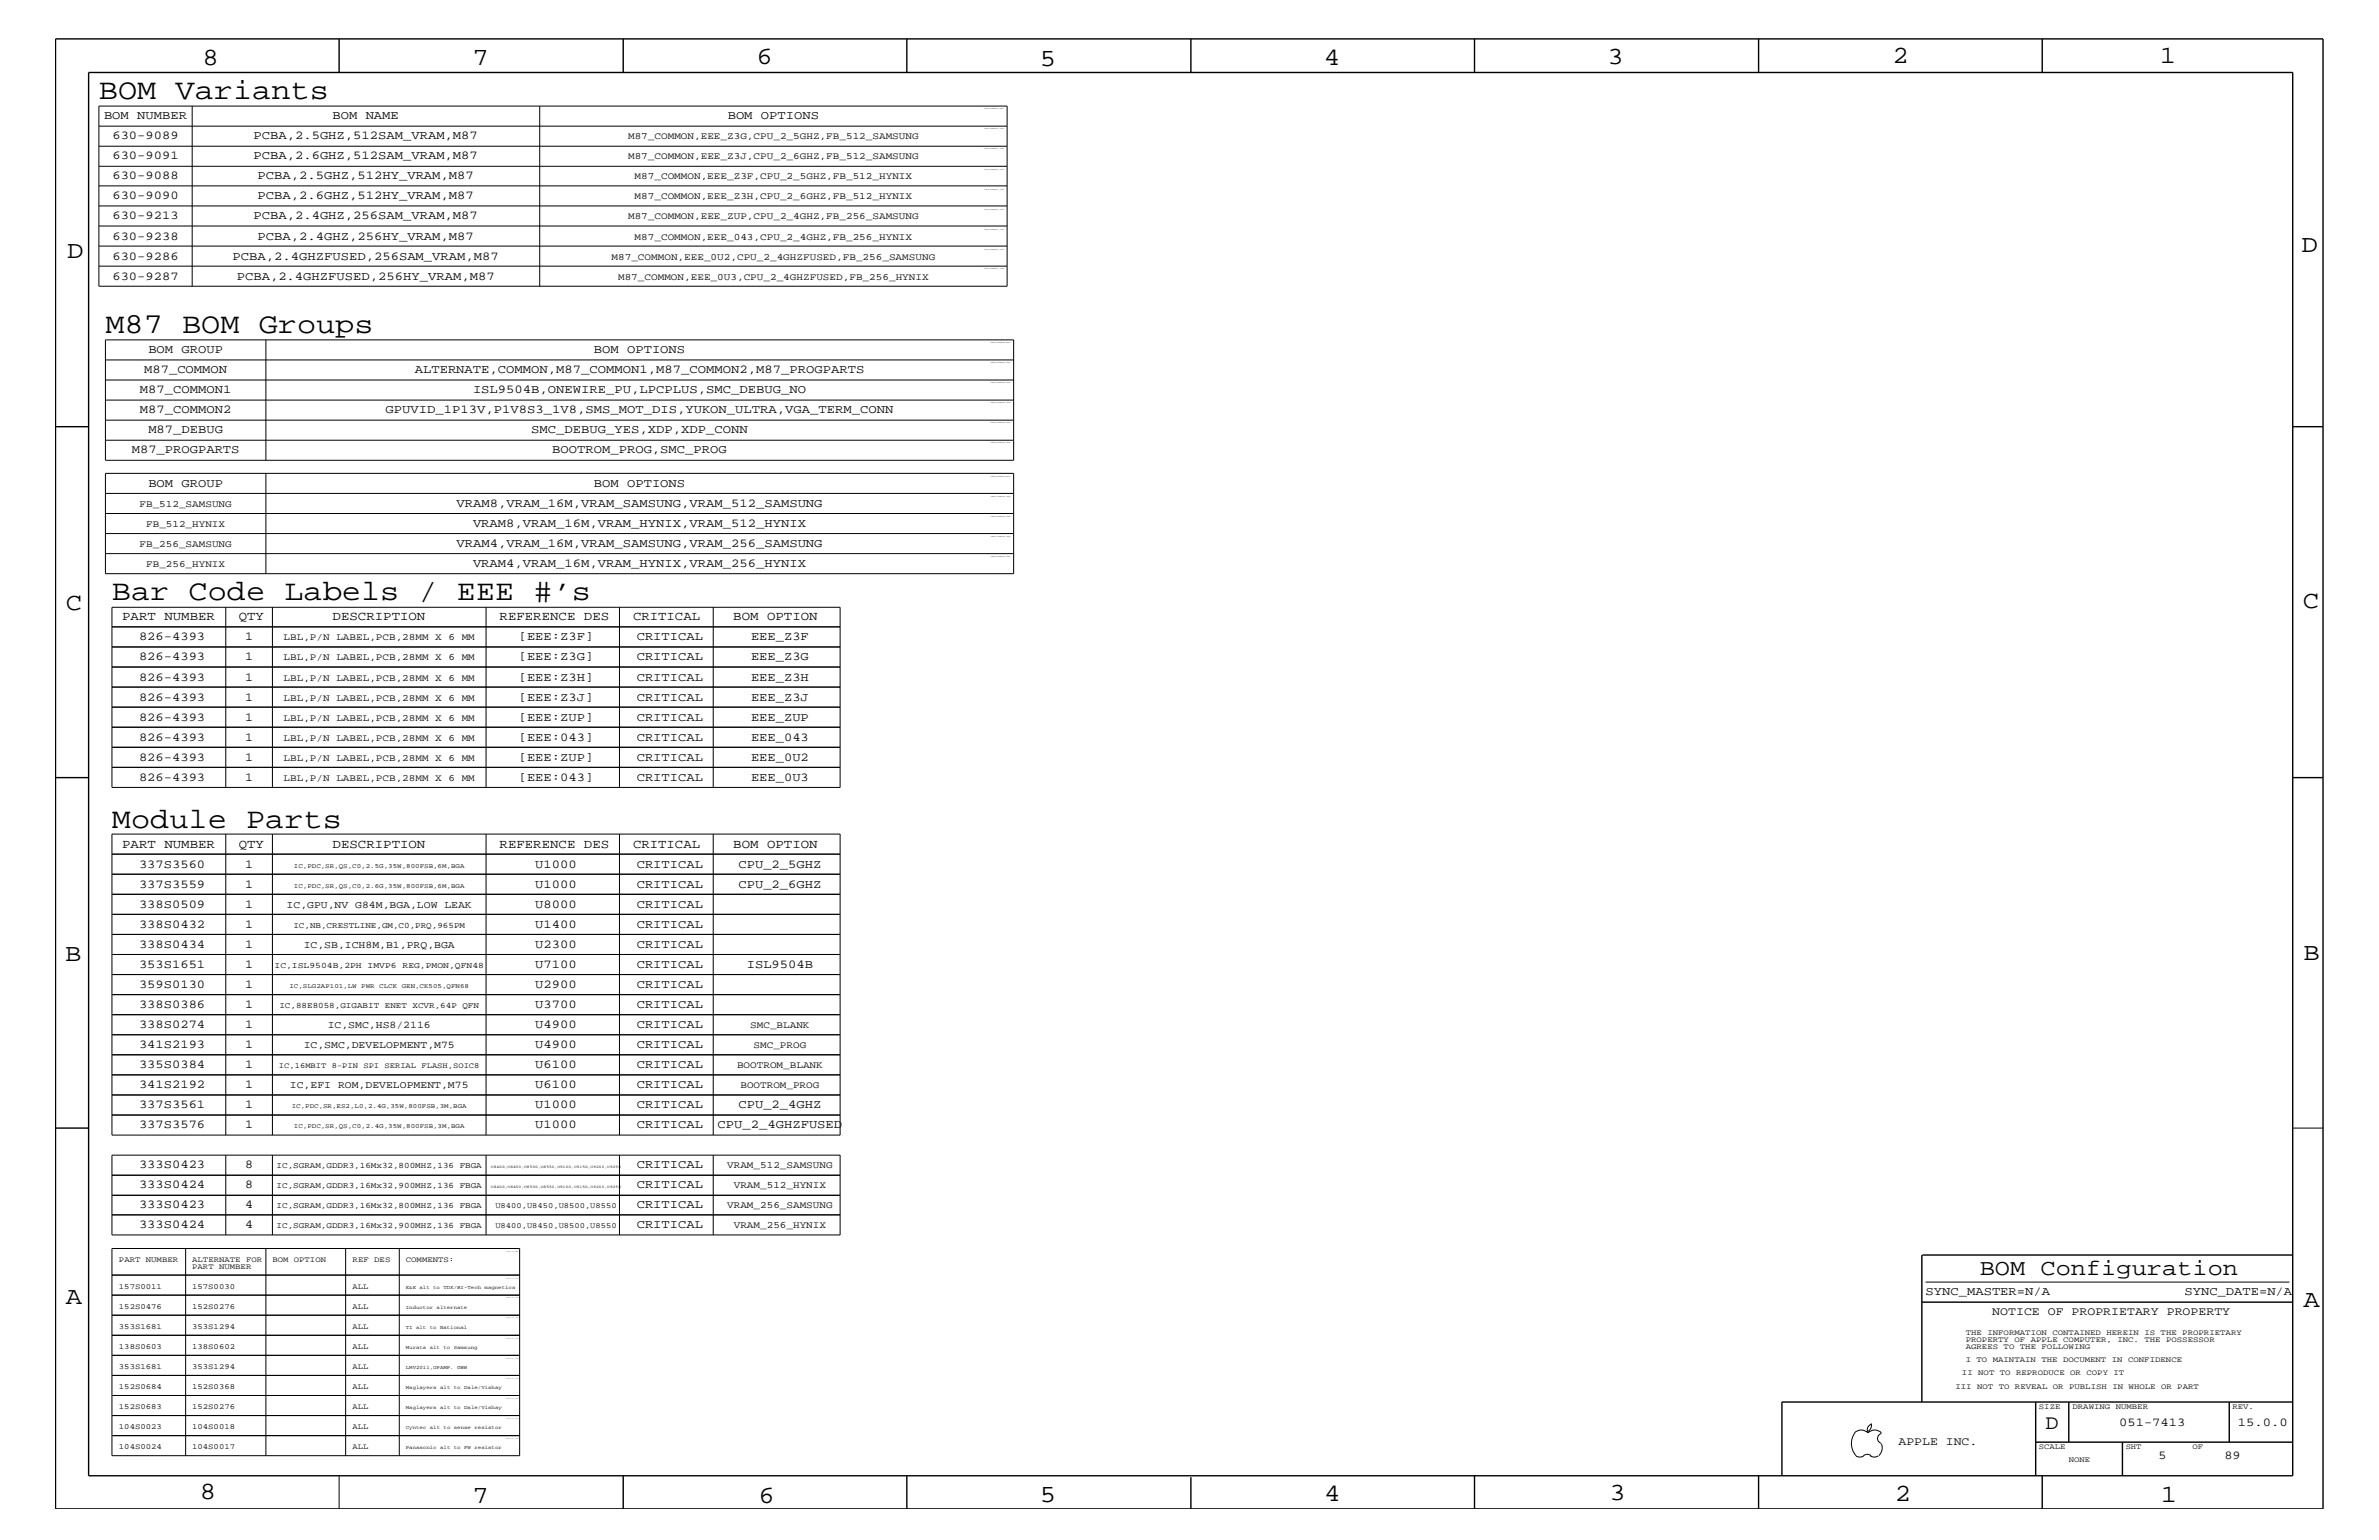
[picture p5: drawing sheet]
<svg xmlns="http://www.w3.org/2000/svg" width="432mm" height="279mm" viewBox="0 0 432 279" stroke-linecap="round" stroke-linejoin="round" font-family="sans-serif">
<defs><g id="words">
<g font-size="5.2">
<text x="17.9" y="18">BOM Variants</text>
<text x="19.1" y="60.4">M87 BOM Groups</text>
<text x="20.3" y="108.9">Bar Code Labels / EEE #’s</text>
<text x="20.3" y="150.1">Module Parts</text>
</g>
<g font-size="4.5">
<text x="36.7" y="11.7">8</text>
<text x="85.8" y="11.7">7</text>
<text x="137.3" y="11.5">6</text>
<text x="240.3" y="11.7">4</text>
<text x="291.8" y="11.5">3</text>
<text x="343.5" y="11.5">2</text>
<text x="392" y="11.5">1</text>
<text x="188.7" y="12.1">5</text>
<text x="12.2" y="46.8">D</text>
<text x="417.7" y="45.7">D</text>
<text x="11.9" y="110.6">C</text>
<text x="418" y="110.3">C</text>
<text x="11.9" y="174.3">B</text>
<text x="418.1" y="174.2">B</text>
<text x="11.9" y="236.7">A</text>
<text x="418.1" y="237.1">A</text>
<text x="36.2" y="271.9">8</text>
<text x="85.8" y="272.7">7</text>
<text x="137.7" y="272.7">6</text>
<text x="188.7" y="272.5">5</text>
<text x="240.4" y="272.3">4</text>
<text x="292.1" y="272.2">3</text>
<text x="343.9" y="272.3">2</text>
<text x="392.2" y="272.6">1</text>
</g>
<text font-size="4.1" x="359.3" y="231.3">BOM Configuration</text>
<text font-size="3.7" x="371.3" y="259.3">D</text>
<g font-size="2.3">
<text x="22.2" y="112.6">PART NUMBER</text>
<text x="43.3" y="112.6">QTY</text>
<text x="60.4" y="112.6">DESCRIPTION</text>
<text x="90.7" y="112.6">REFERENCE DES</text>
<text x="114.9" y="112.6">CRITICAL</text>
<text x="133.1" y="112.6">BOM OPTION</text>
<text x="22.2" y="153.8">PART NUMBER</text>
<text x="43.3" y="153.8">QTY</text>
<text x="60.4" y="153.8">DESCRIPTION</text>
<text x="90.7" y="153.8">REFERENCE DES</text>
<text x="114.9" y="153.8">CRITICAL</text>
<text x="133.1" y="153.8">BOM OPTION</text>
</g>
<g font-size="2.2">
<text x="18.9" y="21.6">BOM NUMBER</text>
<text x="60.4" y="21.6">BOM NAME</text>
<text x="132.1" y="21.6">BOM OPTIONS</text>
<text x="20.4" y="28.9">630-9091</text>
<text x="20.4" y="25.3">630-9089</text>
<text x="46" y="28.9">PCBA,2.6GHZ,512SAM_VRAM,M87</text>
<text x="46" y="25.3">PCBA,2.5GHZ,512SAM_VRAM,M87</text>
<text x="20.4" y="32.5">630-9088</text>
<text x="46.7" y="32.5">PCBA,2.5GHZ,512HY_VRAM,M87</text>
<text x="20.4" y="39.8">630-9213</text>
<text x="20.4" y="36.2">630-9090</text>
<text x="46" y="39.8">PCBA,2.4GHZ,256SAM_VRAM,M87</text>
<text x="46.7" y="36.2">PCBA,2.6GHZ,512HY_VRAM,M87</text>
<text x="20.4" y="47.1">630-9286</text>
<text x="20.4" y="43.5">630-9238</text>
<text x="42.2" y="47.1">PCBA,2.4GHZFUSED,256SAM_VRAM,M87</text>
<text x="46.7" y="43.5">PCBA,2.4GHZ,256HY_VRAM,M87</text>
<text x="20.4" y="50.7">630-9287</text>
<text x="43" y="50.7">PCBA,2.4GHZFUSED,256HY_VRAM,M87</text>
<text x="26.9" y="64">BOM GROUP</text>
<text x="107.8" y="64">BOM OPTIONS</text>
<text x="25.4" y="71.3">M87_COMMON1</text>
<text x="26.2" y="67.7">M87_COMMON</text>
<text x="75.3" y="67.7">ALTERNATE,COMMON,M87_COMMON1,M87_COMMON2,M87_PROGPARTS</text>
<text x="85.9" y="71.3">ISL9504B,ONEWIRE_PU,LPCPLUS,SMC_DEBUG_NO</text>
<text x="25.4" y="75">M87_COMMON2</text>
<text x="70" y="75">GPUVID_1P13V,P1V8S3_1V8,SMS_MOT_DIS,YUKON_ULTRA,VGA_TERM_CONN</text>
<text x="23.9" y="82.2">M87_PROGPARTS</text>
<text x="26.9" y="78.6">M87_DEBUG</text>
<text x="96.4" y="78.6">SMC_DEBUG_YES,XDP,XDP_CONN</text>
<text x="100.2" y="82.2">BOOTROM_PROG,SMC_PROG</text>
<text x="26.9" y="88.3">BOM GROUP</text>
<text x="107.8" y="88.3">BOM OPTIONS</text>
<text x="82.8" y="92">VRAM8,VRAM_16M,VRAM_SAMSUNG,VRAM_512_SAMSUNG</text>
<text x="85.9" y="95.6">VRAM8,VRAM_16M,VRAM_HYNIX,VRAM_512_HYNIX</text>
<text x="82.8" y="99.3">VRAM4,VRAM_16M,VRAM_SAMSUNG,VRAM_256_SAMSUNG</text>
<text x="85.9" y="102.9">VRAM4,VRAM_16M,VRAM_HYNIX,VRAM_256_HYNIX</text>
<text x="25.2" y="119.8">826-4393</text>
<text x="25.2" y="116.2">826-4393</text>
<text x="44.5" y="116.2">1</text>
<text x="44.5" y="119.8">1</text>
<text x="94.1" y="116.2">[EEE:Z3F]</text>
<text x="94.1" y="119.8">[EEE:Z3G]</text>
<text x="115.6" y="116.2">CRITICAL</text>
<text x="115.6" y="119.8">CRITICAL</text>
<text x="136.3" y="116.2">EEE_Z3F</text>
<text x="136.3" y="119.8">EEE_Z3G</text>
<text x="25.2" y="123.5">826-4393</text>
<text x="44.5" y="123.5">1</text>
<text x="94.1" y="123.5">[EEE:Z3H]</text>
<text x="115.6" y="123.5">CRITICAL</text>
<text x="136.3" y="123.5">EEE_Z3H</text>
<text x="25.2" y="130.8">826-4393</text>
<text x="25.2" y="127.1">826-4393</text>
<text x="44.5" y="130.8">1</text>
<text x="44.5" y="127.1">1</text>
<text x="94.1" y="130.8">[EEE:ZUP]</text>
<text x="94.1" y="127.1">[EEE:Z3J]</text>
<text x="115.6" y="130.8">CRITICAL</text>
<text x="115.6" y="127.1">CRITICAL</text>
<text x="136.3" y="130.8">EEE_ZUP</text>
<text x="136.3" y="127.1">EEE_Z3J</text>
<text x="25.2" y="134.4">826-4393</text>
<text x="44.5" y="134.4">1</text>
<text x="94.1" y="134.4">[EEE:043]</text>
<text x="115.6" y="134.4">CRITICAL</text>
<text x="136.3" y="134.4">EEE_043</text>
<text x="25.2" y="141.7">826-4393</text>
<text x="25.2" y="138">826-4393</text>
<text x="44.5" y="138">1</text>
<text x="44.5" y="141.7">1</text>
<text x="94.1" y="138">[EEE:ZUP]</text>
<text x="94.1" y="141.7">[EEE:043]</text>
<text x="115.6" y="138">CRITICAL</text>
<text x="115.6" y="141.7">CRITICAL</text>
<text x="136.3" y="138">EEE_0U2</text>
<text x="136.3" y="141.7">EEE_0U3</text>
<text x="25.2" y="157.4">337S3560</text>
<text x="25.2" y="161.1">337S3559</text>
<text x="44.5" y="157.4">1</text>
<text x="44.5" y="161.1">1</text>
<text x="97.2" y="157.4">U1000</text>
<text x="97.2" y="161.1">U1000</text>
<text x="115.6" y="157.4">CRITICAL</text>
<text x="115.6" y="161.1">CRITICAL</text>
<text x="134" y="161.1">CPU_2_6GHZ</text>
<text x="134" y="157.4">CPU_2_5GHZ</text>
<text x="25.2" y="164.7">338S0509</text>
<text x="44.5" y="164.7">1</text>
<text x="97.2" y="164.7">U8000</text>
<text x="115.6" y="164.7">CRITICAL</text>
<text x="25.2" y="168.3">338S0432</text>
<text x="25.2" y="172">338S0434</text>
<text x="44.5" y="168.3">1</text>
<text x="44.5" y="172">1</text>
<text x="97.2" y="168.3">U1400</text>
<text x="97.2" y="172">U2300</text>
<text x="115.6" y="172">CRITICAL</text>
<text x="115.6" y="168.3">CRITICAL</text>
<text x="25.2" y="175.6">353S1651</text>
<text x="25.2" y="179.3">359S0130</text>
<text x="44.5" y="179.3">1</text>
<text x="44.5" y="175.6">1</text>
<text x="97.2" y="179.3">U2900</text>
<text x="97.2" y="175.6">U7100</text>
<text x="115.6" y="179.3">CRITICAL</text>
<text x="115.6" y="175.6">CRITICAL</text>
<text x="135.6" y="175.6">ISL9504B</text>
<text x="25.2" y="182.9">338S0386</text>
<text x="44.5" y="182.9">1</text>
<text x="97.2" y="182.9">U3700</text>
<text x="115.6" y="182.9">CRITICAL</text>
<text x="25.2" y="190.2">341S2193</text>
<text x="25.2" y="186.5">338S0274</text>
<text x="44.5" y="190.2">1</text>
<text x="44.5" y="186.5">1</text>
<text x="97.2" y="190.2">U4900</text>
<text x="97.2" y="186.5">U4900</text>
<text x="115.6" y="190.2">CRITICAL</text>
<text x="115.6" y="186.5">CRITICAL</text>
<text x="25.2" y="197.4">341S2192</text>
<text x="25.2" y="193.7">335S0384</text>
<text x="44.5" y="193.7">1</text>
<text x="44.5" y="197.4">1</text>
<text x="97.2" y="193.7">U6100</text>
<text x="97.2" y="197.4">U6100</text>
<text x="115.6" y="193.7">CRITICAL</text>
<text x="115.6" y="197.4">CRITICAL</text>
<text x="25.2" y="201">337S3561</text>
<text x="44.5" y="201">1</text>
<text x="97.2" y="201">U1000</text>
<text x="115.6" y="201">CRITICAL</text>
<text x="134" y="201">CPU_2_4GHZ</text>
<text x="25.2" y="204.7">337S3576</text>
<text x="44.5" y="204.7">1</text>
<text x="97.2" y="204.7">U1000</text>
<text x="115.6" y="204.7">CRITICAL</text>
<text x="130.3" y="204.7">CPU_2_4GHZFUSED</text>
<text x="25.2" y="211.9">333S0423</text>
<text x="25.2" y="215.6">333S0424</text>
<text x="44.5" y="211.9">8</text>
<text x="44.5" y="215.6">8</text>
<text x="115.6" y="211.9">CRITICAL</text>
<text x="115.6" y="215.6">CRITICAL</text>
<text x="25.2" y="219.2">333S0423</text>
<text x="44.5" y="219.2">4</text>
<text x="115.6" y="219.2">CRITICAL</text>
<text x="25.2" y="222.9">333S0424</text>
<text x="44.5" y="222.9">4</text>
<text x="115.6" y="222.9">CRITICAL</text>
<text x="349.5" y="235">SYNC_MASTER=N/A</text>
<text x="396.5" y="235">SYNC_DATE=N/A</text>
<text x="384.6" y="258.7">051-7413</text>
<text x="406.2" y="258.7">15.0.0</text>
<text x="391.8" y="264.7">5</text>
<text x="403.7" y="264.7">89</text>
</g>
<g font-size="2.1">
<text x="361.6" y="238.6">NOTICE OF PROPRIETARY PROPERTY</text>
<text x="344.6" y="262.2">APPLE INC.</text>
</g>
<g font-size="1.9">
<text x="52" y="164.7">IC,GPU,NV G84M,BGA,LOW LEAK</text>
<text x="55.1" y="172">IC,SB,ICH8M,B1,PRQ,BGA</text>
<text x="55.1" y="190.2">IC,SMC,DEVELOPMENT,M75</text>
<text x="59.5" y="186.5">IC,SMC,HS8/2116</text>
<text x="52.6" y="197.4">IC,EFI ROM,DEVELOPMENT,M75</text>
</g>
<g font-size="1.8">
<text x="114" y="28.9">M87_COMMON,EEE_Z3J,CPU_2_6GHZ,FB_512_SAMSUNG</text>
<text x="114" y="25.3">M87_COMMON,EEE_Z3G,CPU_2_5GHZ,FB_512_SAMSUNG</text>
<text x="115.2" y="32.5">M87_COMMON,EEE_Z3F,CPU_2_5GHZ,FB_512_HYNIX</text>
<text x="114" y="39.8">M87_COMMON,EEE_ZUP,CPU_2_4GHZ,FB_256_SAMSUNG</text>
<text x="115.2" y="36.2">M87_COMMON,EEE_Z3H,CPU_2_6GHZ,FB_512_HYNIX</text>
<text x="111" y="47.1">M87_COMMON,EEE_0U2,CPU_2_4GHZFUSED,FB_256_SAMSUNG</text>
<text x="115.2" y="43.5">M87_COMMON,EEE_043,CPU_2_4GHZ,FB_256_HYNIX</text>
<text x="112.2" y="50.7">M87_COMMON,EEE_0U3,CPU_2_4GHZFUSED,FB_256_HYNIX</text>
<text x="25.3" y="92">FB_512_SAMSUNG</text>
<text x="26.5" y="95.6">FB_512_HYNIX</text>
<text x="25.3" y="99.3">FB_256_SAMSUNG</text>
<text x="26.5" y="102.9">FB_256_HYNIX</text>
<text x="51.5" y="116.2">LBL,P/N LABEL,PCB,28MM X 6 MM</text>
<text x="51.5" y="119.8">LBL,P/N LABEL,PCB,28MM X 6 MM</text>
<text x="51.5" y="123.5">LBL,P/N LABEL,PCB,28MM X 6 MM</text>
<text x="51.5" y="130.8">LBL,P/N LABEL,PCB,28MM X 6 MM</text>
<text x="51.5" y="127.1">LBL,P/N LABEL,PCB,28MM X 6 MM</text>
<text x="51.5" y="134.4">LBL,P/N LABEL,PCB,28MM X 6 MM</text>
<text x="51.5" y="138">LBL,P/N LABEL,PCB,28MM X 6 MM</text>
<text x="51.5" y="141.7">LBL,P/N LABEL,PCB,28MM X 6 MM</text>
<text x="136.2" y="186.5">SMC_BLANK</text>
<text x="136.8" y="190.2">SMC_PROG</text>
<text x="133.8" y="193.7">BOOTROM_BLANK</text>
<text x="134.4" y="197.4">BOOTROM_PROG</text>
<text x="132" y="211.9">VRAM_512_SAMSUNG</text>
<text x="133.2" y="215.6">VRAM_512_HYNIX</text>
<text x="132" y="219.2">VRAM_256_SAMSUNG</text>
<text x="133.2" y="222.9">VRAM_256_HYNIX</text>
</g>
<g font-size="1.5">
<text x="53.3" y="168.3">IC,NB,CRESTLINE,GM,C0,PRQ,965PM</text>
<text x="49.8" y="175.6">IC,ISL9504B,2PH IMVP6 REG,PMON,QFN48</text>
<text x="50.7" y="182.9">IC,88E8058,GIGABIT ENET XCVR,64P QFN</text>
<text x="50.2" y="211.9">IC,SGRAM,GDDR3,16Mx32,800MHZ,136 FBGA</text>
<text x="50.2" y="215.6">IC,SGRAM,GDDR3,16Mx32,900MHZ,136 FBGA</text>
<text x="50.2" y="219.2">IC,SGRAM,GDDR3,16Mx32,800MHZ,136 FBGA</text>
<text x="50.2" y="222.9">IC,SGRAM,GDDR3,16Mx32,900MHZ,136 FBGA</text>
</g>
<g font-size="1.4">
<text x="50.6" y="193.7">IC,16MBIT 8-PIN SPI SERIAL FLASH,SOIC8</text>
<text x="89.9" y="219.2">U8400,U8450,U8500,U8550</text>
<text x="89.9" y="222.9">U8400,U8450,U8500,U8550</text>
<text x="21.6" y="233.8">157S0011</text>
<text x="21.6" y="229">PART NUMBER</text>
<text x="34.9" y="230.2">PART NUMBER</text>
<text x="34.9" y="229">ALTERNATE FOR</text>
<text x="34.9" y="233.8">157S0030</text>
<text x="49.4" y="229">BOM OPTION</text>
<text x="64" y="229">REF DES</text>
<text x="64" y="233.8">ALL</text>
<text x="73.7" y="229">COMMENTS:</text>
<text x="21.6" y="237.4">152S0476</text>
<text x="34.9" y="237.4">152S0276</text>
<text x="64" y="237.4">ALL</text>
<text x="21.6" y="241.1">353S1681</text>
<text x="21.6" y="244.7">138S0603</text>
<text x="34.9" y="244.7">138S0602</text>
<text x="34.9" y="241.1">353S1294</text>
<text x="64" y="241.1">ALL</text>
<text x="64" y="244.7">ALL</text>
<text x="356.8" y="242.3">THE INFORMATION CONTAINED HEREIN IS THE PROPRIETARY</text>
<text x="356.8" y="243.5">PROPERTY OF APPLE COMPUTER, INC. THE POSSESSOR</text>
<text x="356.8" y="244.7">AGREES TO THE FOLLOWING</text>
<text x="21.6" y="252">152S0684</text>
<text x="21.6" y="248.4">353S1681</text>
<text x="34.9" y="252">152S0368</text>
<text x="34.9" y="248.4">353S1294</text>
<text x="64" y="252">ALL</text>
<text x="64" y="248.4">ALL</text>
<text x="354.9" y="252">III NOT TO REVEAL OR PUBLISH IN WHOLE OR PART</text>
<text x="356.1" y="249.5">II NOT TO REPRODUCE OR COPY IT</text>
<text x="356.8" y="247.1">I TO MAINTAIN THE DOCUMENT IN CONFIDENCE</text>
<text x="21.6" y="255.6">152S0683</text>
<text x="34.9" y="255.6">152S0276</text>
<text x="64" y="255.6">ALL</text>
<text x="370.1" y="255.6">SIZE</text>
<text x="376.2" y="255.6">DRAWING NUMBER</text>
<text x="405.2" y="255.6">REV.</text>
<text x="21.6" y="259.3">104S0023</text>
<text x="21.6" y="262.9">104S0024</text>
<text x="34.9" y="259.3">104S0018</text>
<text x="34.9" y="262.9">104S0017</text>
<text x="64" y="259.3">ALL</text>
<text x="64" y="262.9">ALL</text>
<text x="370.1" y="262.9">SCALE</text>
<text x="385.8" y="262.9">SHT</text>
<text x="397.9" y="262.9">OF</text>
<text x="375.5" y="265.3">NONE</text>
</g>
<g font-size="1.2">
<text x="53.3" y="157.4">IC,PDC,SR,QS,C0,2.5G,35W,800FSB,6M,BGA</text>
<text x="53.3" y="161.1">IC,PDC,SR,QS,C0,2.6G,35W,800FSB,6M,BGA</text>
<text x="52.5" y="179.3">IC,SLG2AP101,LW PWR CLCK GEN,CK505,QFN68</text>
<text x="53" y="201">IC,PDC,SR,ES2,L0,2.4G,35W,800FSB,3M,BGA</text>
<text x="53.3" y="204.7">IC,PDC,SR,QS,C0,2.4G,35W,800FSB,3M,BGA</text>
</g>
<g font-size=".9">
<text x="73.7" y="233.8">E&amp;E alt to TDK/BI-Tech magnetics</text>
<text x="73.7" y="237.4">Inductor alternate</text>
<text x="73.7" y="241.1">TI alt to National</text>
<text x="73.7" y="244.7">Murata alt to Samsung</text>
<text x="73.7" y="252">Maglayers alt to Dale/Vishay</text>
<text x="73.7" y="248.4">LMV2011,OPAMP. GBW</text>
<text x="73.7" y="255.6">Maglayers alt to Dale/Vishay</text>
<text x="73.7" y="259.3">Cyntec alt to sense resistor</text>
<text x="73.7" y="262.9">Panasonic alt to FW resistor</text>
</g>
<g font-size=".7">
<text x="89.1" y="211.9">U8400,U8450,U8500,U8550,U9100,U9150,U9200,U9250</text>
<text x="89.1" y="215.6">U8400,U8450,U8500,U8550,U9100,U9150,U9200,U9250</text>
</g>
<g font-size=".3">
<text x="178.6" y="19.8">TABLE_BOMGROUP_HEAD</text>
<text x="178.6" y="23.5">TABLE_BOMGROUP_ITEM</text>
<text x="178.6" y="27.1">TABLE_BOMGROUP_ITEM</text>
<text x="178.6" y="34.4">TABLE_BOMGROUP_ITEM</text>
<text x="178.6" y="30.8">TABLE_BOMGROUP_ITEM</text>
<text x="178.6" y="38">TABLE_BOMGROUP_ITEM</text>
<text x="178.6" y="41.7">TABLE_BOMGROUP_ITEM</text>
<text x="178.6" y="45.3">TABLE_BOMGROUP_ITEM</text>
<text x="178.6" y="48.9">TABLE_BOMGROUP_ITEM</text>
<text x="179.8" y="62.3">TABLE_BOMGROUP_HEAD</text>
<text x="179.8" y="65.9">TABLE_BOMGROUP_ITEM</text>
<text x="179.8" y="69.5">TABLE_BOMGROUP_ITEM</text>
<text x="179.8" y="73.2">TABLE_BOMGROUP_ITEM</text>
<text x="179.8" y="76.8">TABLE_BOMGROUP_ITEM</text>
<text x="179.8" y="80.5">TABLE_BOMGROUP_ITEM</text>
<text x="179.8" y="86.5">TABLE_BOMGROUP_HEAD</text>
<text x="179.8" y="90.1">TABLE_BOMGROUP_ITEM</text>
<text x="179.8" y="93.8">TABLE_BOMGROUP_ITEM</text>
<text x="179.8" y="97.4">TABLE_BOMGROUP_ITEM</text>
<text x="179.8" y="101">TABLE_BOMGROUP_ITEM</text>
</g>
</g></defs>
<g fill="none" stroke="#000" stroke-width=".18">
<path d="M17.9 19.2h164.9v32.7h-164.9zM34.9 19.2v32.7M98 19.2v32.7M17.9 22.9h164.9M17.9 30.2h164.9M17.9 26.5h164.9M17.9 37.4h164.9M17.9 33.7h164.9M17.9 41h164.9M17.9 48.3h164.9M17.9 44.6h164.9M19.1 61.7h164.9v21.8h-164.9z"/>
<path d="M19.1 65.3h164.9M19.1 68.9h164.9M19.1 72.6h164.9M19.1 76.2h164.9M19.1 79.9h164.9M48.3 61.7v21.8M19.1 85.9h164.9v18.2h-164.9zM19.1 89.5h164.9M19.1 93.2h164.9M19.1 96.8h164.9M48.3 85.9v18.2M19.1 100.4h164.9"/>
<path d="M20.3 110.2h132.2v32.7h-132.2zM20.3 113.7h132.2M20.3 117.4h132.2M41 110.2v32.7M49.4 110.2v32.7M88.2 110.2v32.7M112.4 110.2v32.7M129.5 110.2v32.7M20.3 121h132.2M20.3 124.7h132.2M20.3 128.3h132.2M20.3 131.9h132.2"/>
<path d="M20.3 135.6h132.2M20.3 139.2h132.2M20.3 151.3h132.2v54.6h-132.2zM20.3 155h132.2M20.3 158.6h132.2M41 151.3v54.6M49.4 151.3v54.6M88.2 151.3v54.6M112.4 151.3v54.6M129.5 151.3v54.6M20.3 162.2h132.2M20.3 165.9h132.2"/>
<path d="M20.3 169.5h132.2M20.3 173.2h132.2M20.3 176.8h132.2M20.3 180.5h132.2M20.3 184.1h132.2M20.3 187.7h132.2M20.3 191.4h132.2M20.3 195h132.2M20.3 198.7h132.2M20.3 209.6h132.2v14.5h-132.2zM20.3 202.3h132.2M20.3 213.2h132.2"/>
<path d="M20.3 216.9h132.2M41 209.6v14.5M49.4 209.6v14.5M88.2 209.6v14.5M112.4 209.6v14.5M129.5 209.6v14.5M416.1 204.7h5.5M20.3 226.5h74v37.6h-74zM20.3 220.4h132.2M20.3 235h74M20.3 231.3h74M20.3 238.6h74"/>
<path d="M33.7 226.5v37.6M48.3 226.5v37.6M62.7 226.5v37.6M72.5 226.5v37.6M349.5 232.6h66M20.3 242.3h74M20.3 245.9h74M20.3 256.8h74M20.3 253.2h74M20.3 249.5h74M336.6 260a1.69 1.69 0 0 1 2.4 0 1.72 1.72 0 0 1 2.5 0M339.6 258.3l.1 .1a1.27 1.27 0 0 1-.7 1.3"/>
<path d="M339.6 258.4a.99 .99 0 0 0-.6 1.4M20.3 260.5h74M61.6 267.7v6.1M336.6 260a3.3 3.3 0 0 0 .3 4.1M336.9 264.1l.7 .3 .7-.3M338.2 264.1l.7-.3 .7 .3M339.5 264.1l.7 .3 .7-.3M341.5 260.1a.93 .93 0 0 0-.7 .9 .93 .93 0 0 0 .7 .9M341.5 262l.1 .7a1.99 1.99 0 0 1-.6 1.4"/>
</g>
<g fill="none" stroke="#000" stroke-width=".25">
<path d="M10.1 7.1h411.5v266.7h-411.5zM16.1 13.2h400v254.5h-400zM61.6 7.1v6.1M113.1 7.1v6.1M164.6 7.1v6.1M216.2 7.1v6.1M267.6 7.1v6.1M319.2 7.1v6.1M370.7 7.1v6.1M10.1 77.4h6M416.1 77.4h5.5M10.1 141.1h6"/>
<path d="M416.1 141.1h5.5M10.1 204.7h6M348.8 236.2h67.3M348.8 227.7v26.7M348.9 227.7h67.2M369.5 254.4v13.3M375.5 254.4v7.2M404.6 254.4v7.2M416.1 254.4h-92.7v13.3M113.1 267.7v6.1M164.6 267.7v6.1M216.2 268v5.8"/>
<path d="M267.6 267.7v6.1M319.2 267.7v6.1M369.5 261.6h46.6M370.7 267.7v6.1M385.2 261.6v6.1"/>
</g>
<use href="#words"/>
</svg>
